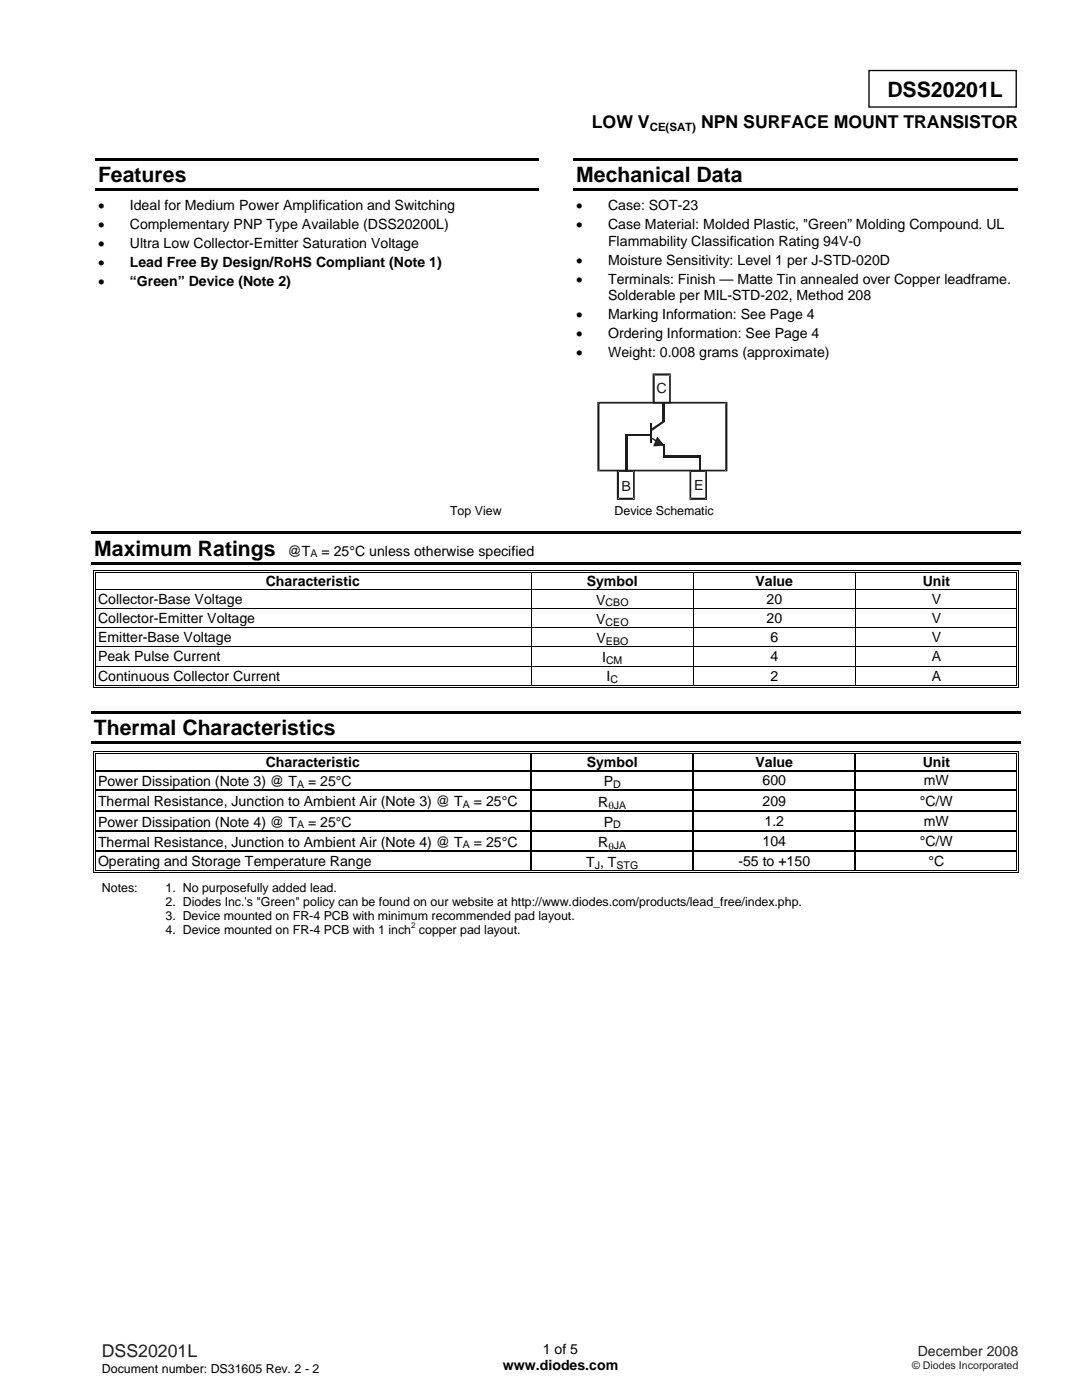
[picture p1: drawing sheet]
<svg xmlns="http://www.w3.org/2000/svg" width="216mm" height="279mm" viewBox="0 0 216 279" stroke-linecap="round" stroke-linejoin="round" font-family="sans-serif">
<defs><g id="words">
<g font-size="4.2">
<text x="177.1" y="19.4">DSS20201L</text>
<text x="19.6" y="36.3">Features</text>
<text x="115" y="36.3">Mechanical Data</text>
<text x="18.8" y="110.9">Maximum Ratings</text>
<text x="18.7" y="146.7">Thermal Characteristics</text>
</g>
<g font-size="3.5">
<text x="118.1" y="25.6">LOW V</text>
<text x="139.9" y="25.6">NPN SURFACE MOUNT TRANSISTOR</text>
</g>
<text font-size="3.5" fill="#231f20" x="20.3" y="270.9">DSS20201L</text>
<g font-size="2.8">
<text x="19.6" y="42">•</text>
<text x="25.9" y="42">Ideal for Medium Power Amplification and Switching</text>
<text x="115" y="42">•</text>
<text x="121.3" y="42">Case: SOT-23</text>
<text x="19.6" y="45.8">•</text>
<text x="25.9" y="45.8">Complementary PNP Type Available (DSS20200L)</text>
<text x="115" y="45.8">•</text>
<text x="121.3" y="45.8">Case Material: Molded Plastic, &quot;Green” Molding Compound. UL</text>
<text x="19.6" y="49.6">•</text>
<text x="19.6" y="53.3">•</text>
<text x="25.9" y="53.3">Lead Free By Design/RoHS Compliant (Note 1)</text>
<text x="25.9" y="49.6">Ultra Low Collector-Emitter Saturation Voltage</text>
<text x="115" y="52.8">•</text>
<text x="121.3" y="49">Flammability Classification Rating 94V-0</text>
<text x="121.3" y="52.8">Moisture Sensitivity: Level 1 per J-STD-020D</text>
<text x="19.6" y="57.1">•</text>
<text x="25.9" y="57.1">“Green” Device (Note 2)</text>
<text x="115" y="56.6">•</text>
<text x="121.3" y="59.8">Solderable per MIL-STD-202, Method 208</text>
<text x="121.3" y="56.6">Terminals: Finish — Matte Tin annealed over Copper leadframe.</text>
<text x="115" y="63.6">•</text>
<text x="121.3" y="63.6">Marking Information: See Page 4</text>
<text x="115" y="67.4">•</text>
<text x="115" y="71.2">•</text>
<text x="121.3" y="67.4">Ordering Information: See Page 4</text>
<text x="121.3" y="71.2">Weight: 0.008 grams (approximate)</text>
<text x="57.4" y="110.9">@T</text>
<text x="64.2" y="110.9">= 25°C unless otherwise specified</text>
<text x="53" y="116.9">Characteristic</text>
<text x="117.1" y="116.9">Symbol</text>
<text x="150.7" y="116.9">Value</text>
<text x="184.1" y="116.9">Unit</text>
<text x="19.6" y="120.5">Collector-Base Voltage</text>
<text x="19.6" y="124.3">Collector-Emitter Voltage</text>
<text x="119" y="120.7">V</text>
<text x="119" y="124.5">V</text>
<text x="152.9" y="120.5">20</text>
<text x="152.9" y="124.3">20</text>
<text x="185.9" y="120.5">V</text>
<text x="185.9" y="124.3">V</text>
<text x="19.6" y="128.2">Emitter-Base Voltage</text>
<text x="19.6" y="132">Peak Pulse Current</text>
<text x="119" y="128.3">V</text>
<text x="153.7" y="132">4</text>
<text x="153.7" y="128.2">6</text>
<text x="185.9" y="132">A</text>
<text x="185.9" y="128.2">V</text>
<text x="19.6" y="135.8">Continuous Collector Current</text>
<text x="120.1" y="132.1">I</text>
<text x="121" y="136">I</text>
<text x="153.7" y="135.8">2</text>
<text x="185.9" y="135.8">A</text>
<text x="53" y="153">Characteristic</text>
<text x="117.1" y="153">Symbol</text>
<text x="150.7" y="153">Value</text>
<text x="184.1" y="153">Unit</text>
<text x="19.6" y="156.9">Power Dissipation (Note 3) @ T</text>
<text x="19.6" y="160.9">Thermal Resistance, Junction to Ambient Air (Note 3) @ T</text>
<text x="61.5" y="156.9">= 25°C</text>
<text x="94.6" y="160.9">= 25°C</text>
<text x="119.4" y="161">R</text>
<text x="120.5" y="156.9">P</text>
<text x="152.2" y="160.8">209</text>
<text x="152.2" y="156.7">600</text>
<text x="183.5" y="160.8">°C/W</text>
<text x="184.3" y="156.7">mW</text>
<text x="19.6" y="165">Power Dissipation (Note 4) @ T</text>
<text x="61.5" y="165">= 25°C</text>
<text x="120.5" y="165">P</text>
<text x="152.5" y="164.8">1.2</text>
<text x="184.3" y="164.8">mW</text>
<text x="19.6" y="169">Thermal Resistance, Junction to Ambient Air (Note 4) @ T</text>
<text x="19.6" y="172.9">Operating and Storage Temperature Range</text>
<text x="94.6" y="169">= 25°C</text>
<text x="117" y="173">T , T</text>
<text x="119.4" y="169.1">R</text>
<text x="147.3" y="172.9">-55 to +150</text>
<text x="152.2" y="168.8">104</text>
<text x="183.5" y="168.8">°C/W</text>
<text x="185.2" y="172.9">°C</text>
<text x="100.3" y="273.5">www.diodes.com</text>
<text x="108.3" y="270.2">1 of 5</text>
</g>
<g font-size="2.8" fill="#1f1a17">
<text x="131" y="78.5">C</text>
<text x="124" y="97.9">B</text>
<text x="138.5" y="97.8">E</text>
</g>
<text font-size="2.8" fill="#231f20" x="183.1" y="270.6">December 2008</text>
<g font-size="2.5">
<text x="89.8" y="102.7">Top View</text>
<text x="122.6" y="102.7">Device Schematic</text>
<text x="20.3" y="177.9">Notes:</text>
<text x="33" y="177.9">1. No purposefully added lead.</text>
<text x="33" y="183.6">3. Device mounted on FR-4 PCB with minimum recommended pad layout.</text>
<text x="33" y="180.8">2. Diodes Inc.'s &quot;Green&quot; policy can be found on our website at http://www.diodes.com/products/lead_free/index.php.</text>
<text x="33" y="186.5">4. Device mounted on FR-4 PCB with 1 inch copper pad layout.</text>
<text x="20.3" y="274">Document number: DS31605 Rev. 2 - 2</text>
</g>
<text font-size="2.3" x="129.6" y="26.1">CE(SAT)</text>
<g font-size="2.1">
<text x="62" y="111.3">A</text>
<text x="120.8" y="121">CBO</text>
<text x="120.8" y="124.8">CEO</text>
<text x="120.9" y="128.7">EBO</text>
<text x="120.9" y="132.5">CM</text>
<text x="121.8" y="136.3">C</text>
<text x="59.3" y="157.2">A</text>
<text x="92.4" y="161.3">A</text>
<text x="121.4" y="161.5">θJA</text>
<text x="122.4" y="157.2">D</text>
<text x="59.3" y="165.3">A</text>
<text x="122.4" y="165.3">D</text>
<text x="92.4" y="169.3">A</text>
<text x="118.7" y="173.4">J</text>
<text x="121.4" y="169.6">θJA</text>
<text x="123" y="173.4">STG</text>
</g>
<text font-size="2.1" fill="#231f20" x="182" y="273.2">© Diodes Incorporated</text>
<text font-size="1.6" x="82" y="185.3">2</text>
</g></defs>
<path d="M173.4 14.1h29.4v7.3h-29.4z" fill="none" stroke="#000" stroke-width=".26"/>
<g fill="#000">
<path d="M19 31.5h88.6v.5h-88.6zM19 37.6h88.6v.5h-88.6zM114.4 31.5h88.7v.5h-88.7zM114.4 37.6h88.7v.5h-88.7zM18.3 106.1h185.4v.5h-185.4zM18.3 112.2h185.4v.5h-185.4zM18.6 113.7h.2v.6h-.2zM18.6 113.7h.5v.2h-.5zM18.6 117.5h.2v.2h-.2zM18.9 114.1h.2v.2h-.2zM18.9 117.5h.2v.2h-.2zM106 114.3h.1z"/>
<path d="M106 113.7h.5v.2h-.5zM106 114.1h.5v.2h-.5zM138.3 114.3h.2zM138.3 113.7h.5v.2h-.5zM138.3 114.1h.5v.2h-.5zM170.6 114.3h.2zM170.6 113.7h.5v.2h-.5zM170.6 114.1h.5v.2h-.5zM202.8 113.7h.5v.2h-.5zM202.8 114.1h.1v.2h-.1zM202.8 117.5h.1v.2h-.1zM203.1 113.7h.2v.6h-.2z"/>
<path d="M203.1 117.5h.2v.2h-.2zM18.6 121.3h.2v.2h-.2zM18.6 125.2h.2v.1h-.2zM18.6 129h.2v.2h-.2zM18.6 132.8h.2v.2h-.2zM18.6 137h.5v.2h-.5zM18.9 121.3h.2v.2h-.2zM18.9 125.2h.2v.1h-.2zM18.9 129h.2v.2h-.2zM18.9 132.8h.2v.2h-.2zM18.9 136.7h.2v.2h-.2zM106 136.7h.5v.2h-.5z"/>
<path d="M138.3 136.7h.5v.2h-.5zM170.6 136.7h.5v.2h-.5zM202.8 121.3h.1v.2h-.1zM202.8 125.2h.1v.1h-.1zM202.8 129h.1v.2h-.1zM202.8 132.8h.1v.2h-.1zM202.8 137h.5v.2h-.5zM202.8 136.7h.1v.2h-.1zM203.1 121.3h.2v.2h-.2zM203.1 125.2h.2v.1h-.2zM203.1 129h.2v.2h-.2zM203.1 132.8h.2v.2h-.2z"/>
<path d="M203.1 136.7h.2v.5h-.2zM18.2 141.9h185.5v.5h-185.5zM18.2 148h185.5v.5h-185.5zM18.6 149.9h.2v.5h-.2zM18.6 149.9h.5v.2h-.5zM18.6 153.7h.2v.2h-.2zM18.6 157.6h.2v.3h-.2zM18.9 150.2h.2v.2h-.2zM18.9 153.7h.2v.2h-.2zM18.9 157.6h.2v.3h-.2zM105.9 150.4h.3zM105.9 149.9h.5v.2h-.5z"/>
<path d="M105.9 150.2h.5v.2h-.5zM105.9 153.7h.3v.2h-.3zM105.9 157.6h.3v.3h-.3zM138.2 150.4h.3zM138.2 149.9h.5v.2h-.5zM138.2 150.2h.5v.2h-.5zM138.2 153.7h.3v.2h-.3zM138.2 157.6h.3v.3h-.3zM170.5 150.4h.3zM170.5 149.9h.5v.2h-.5zM170.5 150.2h.5v.2h-.5zM170.5 153.7h.3v.2h-.3z"/>
<path d="M170.5 157.6h.3v.3h-.3zM202.8 149.9h.5v.2h-.5zM202.8 150.2h.1v.2h-.1zM202.8 153.7h.1v.2h-.1zM202.8 157.6h.1v.3h-.1zM203.1 149.9h.2v.5h-.2zM203.1 153.7h.2v.2h-.2zM203.1 157.6h.2v.3h-.2zM18.6 161.7h.2v.3h-.2zM18.6 165.7h.2v.2h-.2zM18.6 169.8h.2v.3h-.2zM18.6 174.1h.5v.1h-.5z"/>
<path d="M18.9 161.7h.2v.3h-.2zM18.9 165.7h.2v.2h-.2zM18.9 169.8h.2v.3h-.2zM18.9 173.7h.2v.2h-.2zM105.9 161.7h.3v.3h-.3zM105.9 165.7h.3v.2h-.3zM105.9 169.8h.3v.3h-.3zM105.9 173.7h.5v.2h-.5zM138.2 161.7h.3v.3h-.3zM138.2 165.7h.3v.2h-.3zM138.2 169.8h.3v.3h-.3zM138.2 173.7h.5v.2h-.5z"/>
<path d="M170.5 161.7h.3v.3h-.3zM170.5 165.7h.3v.2h-.3zM170.5 169.8h.3v.3h-.3zM170.5 173.7h.5v.2h-.5zM202.8 161.7h.1v.3h-.1zM202.8 165.7h.1v.2h-.1zM202.8 169.8h.1v.3h-.1zM202.8 174.1h.5v.1h-.5zM202.8 173.7h.1v.2h-.1zM203.1 161.7h.2v.3h-.2zM203.1 165.7h.2v.2h-.2zM203.1 169.8h.2v.3h-.2z"/>
<path d="M203.1 173.7h.2v.5h-.2z"/>
</g>
<g fill="none" stroke="#000" stroke-width=".2">
<path d="M18.7 114.3v3.2M18.7 117.7v3.6M19 114.3v3.2M19 117.7v3.6M19.1 113.8h86.9M19.1 114.2h86.9M19.1 117.6h183.7M106 114.3v3.2M106 117.7v3.6M106.5 113.8h31.8M106.5 114.2h31.8M138.4 114.3v3.2"/>
<path d="M138.4 117.7v3.6M138.8 113.8h31.8M138.8 114.2h31.8M170.7 114.3v3.2M170.7 117.7v3.6M171.1 113.8h31.7M171.1 114.2h31.7M202.8 114.3v3.2M202.8 117.7v3.6M203.2 114.3v3.2M203.2 117.7v3.6M18.7 121.5v3.7"/>
<path d="M18.7 125.3v3.7M18.7 129.2v3.6M18.7 133v4.2M19 121.5v3.7M19 125.3v3.7M19 129.2v3.6M19 133v3.7M19.1 121.4h183.7M19.1 125.3h183.7M19.1 129.1h183.7M19.1 132.9h183.7M19.1 137.1h183.7"/>
<path d="M19.1 136.8h86.9M106 121.5v3.7M106 125.3v3.7M106 129.2v3.6M106 133v3.7M106.5 136.8h31.8M138.4 121.5v3.7M138.4 125.3v3.7M138.4 129.2v3.6M138.4 133v3.7M138.8 136.8h31.8M170.7 121.5v3.7"/>
<path d="M170.7 125.3v3.7M170.7 129.2v3.6M170.7 133v3.7M171.1 136.8h31.7M202.8 121.5v3.7M202.8 125.3v3.7M202.8 129.2v3.6M202.8 133v3.7M203.2 121.5v3.7M203.2 125.3v3.7M203.2 129.2v3.6M203.2 133v3.7"/>
<path d="M18.7 150.4v3.3M18.7 153.9v3.7M18.7 157.9v3.8M19 150.4v3.3M19 153.9v3.7M19 157.9v3.8M19.1 150h86.8M19.1 150.3h86.8M106.4 150h31.8M106.4 150.3h31.8M138.7 150h31.8M138.7 150.3h31.8"/>
<path d="M171 150h31.8M171 150.3h31.8M202.8 150.4v3.3M202.8 153.9v3.7M202.8 157.9v3.8M203.2 150.4v3.3M203.2 153.9v3.7M203.2 157.9v3.8M18.7 162v3.7M18.7 165.9v3.9M18.7 170.1v4.1M19 162v3.7"/>
<path d="M19 165.9v3.9M19 170.1v3.6M19.1 174.2h183.7M19.1 173.8h86.8M106.4 173.8h31.8M138.7 173.8h31.8M171 173.8h31.8M202.8 162v3.7M202.8 165.9v3.9M202.8 170.1v3.6M203.2 162v3.7M203.2 165.9v3.9"/>
<path d="M203.2 170.1v3.6"/>
</g>
<g fill="none" stroke="#000" stroke-width=".25">
<path d="M19.1 153.8h86.8M19.1 157.7h86.8M106 150.4v3.3M106 153.9v3.7M106 157.9v3.8M106.2 153.8h32M106.2 157.7h32M138.4 150.4v3.3M138.4 153.9v3.7M138.4 157.9v3.8M138.5 153.8h32M138.5 157.7h32"/>
<path d="M170.7 150.4v3.3M170.7 153.9v3.7M170.7 157.9v3.8M170.8 153.8h32M170.8 157.7h32M19.1 161.9h86.8M19.1 165.8h86.8M19.1 169.9h86.8M106 162v3.7M106 165.9v3.9M106 170.1v3.6M106.2 161.9h32"/>
<path d="M106.2 165.8h32M106.2 169.9h32M138.4 162v3.7M138.4 165.9v3.9M138.4 170.1v3.6M138.5 161.9h32M138.5 165.8h32M138.5 169.9h32M170.7 162v3.7M170.7 165.9v3.9M170.7 170.1v3.6M170.8 161.9h32"/>
<path d="M170.8 165.8h32M170.8 169.9h32"/>
</g>
<path d="M119.4 80.2h25.5v.3h-25.5zM144.9 80.2h.2v.2h-.2zM144.7 80.4h.4v13.5h-.4zM144.9 93.9h.2v.2h-.2zM119.4 93.7h25.5v.4h-25.5zM119.2 93.9h.2v.2h-.2zM119.2 80.4h.4v13.5h-.4zM119.2 80.2h.2v.2h-.2z" fill-rule="evenodd" fill="#1f1a17"/>
<path d="M139.6 91v3" fill="none" stroke="#1f1a17" stroke-width=".34"/>
<path d="M132.5 80.4v3.8" fill="none" stroke="#1f1a17" stroke-width=".42"/>
<path d="M129.9 85.6l2.4-1.7 .3 .4-2.6 1.7z" fill-rule="evenodd" fill="#1f1a17"/>
<path d="M129.9 84.5v3.9" fill="none" stroke="#1f1a17" stroke-width=".25"/>
<path d="M124.8 86.8h5M132.5 88.7v2.5" fill="none" stroke="#1f1a17" stroke-width=".34"/>
<path d="M132.3 91.2h7.3" fill="none" stroke="#1f1a17" stroke-width=".42"/>
<g fill="#1f1a17">
<path d="M130 87.3l2.5 1.4-.2 .4-2.4-1.6z" fill-rule="evenodd"/>
<path d="M130.5 80.2h3.2v.3h-3.2zM133.7 80.4h.2v.1h-.2zM133.5 74.8h.4v5.6h-.4zM133.7 74.5h.2v.3h-.2zM130.5 74.5h3.2v.5h-3.2zM130.2 74.5h.3v.3h-.3zM130.2 74.8h.4v5.6h-.4zM130.2 80.4h.3v.1h-.3z" fill-rule="evenodd"/>
<path d="M123.3 99.3h3.2v.5h-3.2zM126.5 99.5h.2v.3h-.2zM126.3 94h.4v5.5h-.4zM126.5 93.8h.2v.2h-.2zM123.3 93.8h3.2v.4h-3.2zM123.1 93.8h.2v.2h-.2zM123.1 94h.4v5.5h-.4zM123.1 99.5h.2v.3h-.2z" fill-rule="evenodd"/>
<path d="M137.8 99.3h3.1v.5h-3.1zM140.9 99.5h.2v.3h-.2zM140.7 94h.4v5.5h-.4zM140.9 93.8h.2v.2h-.2zM137.8 93.8h3.1v.4h-3.1zM137.6 93.8h.2v.2h-.2zM137.6 94h.3v5.5h-.3zM137.6 99.5h.2v.3h-.2z" fill-rule="evenodd"/>
</g>
<path d="M124.9 86.9v7.2" fill="none" stroke="#1f1a17" stroke-width=".44"/>
<path d="M131.2 87.4l1 1.4-1.7 .2z" fill="#2a2b2b"/>
<path d="M131.1 87.3l.2 .1-.7 1.6-.2-.1zM130.4 88.9l.2 .2h-.3zM130.5 88.8l1.7-.1 .1 .2-1.7 .2zM132.2 88.8h.2l.1 .1zM131.1 87.4l.2-.1 1.1 1.5h-.2zM131.1 87.1l.2 .2-.1 .1-.1-.1z" fill="#1f1a17"/>
<use href="#words"/>
</svg>
